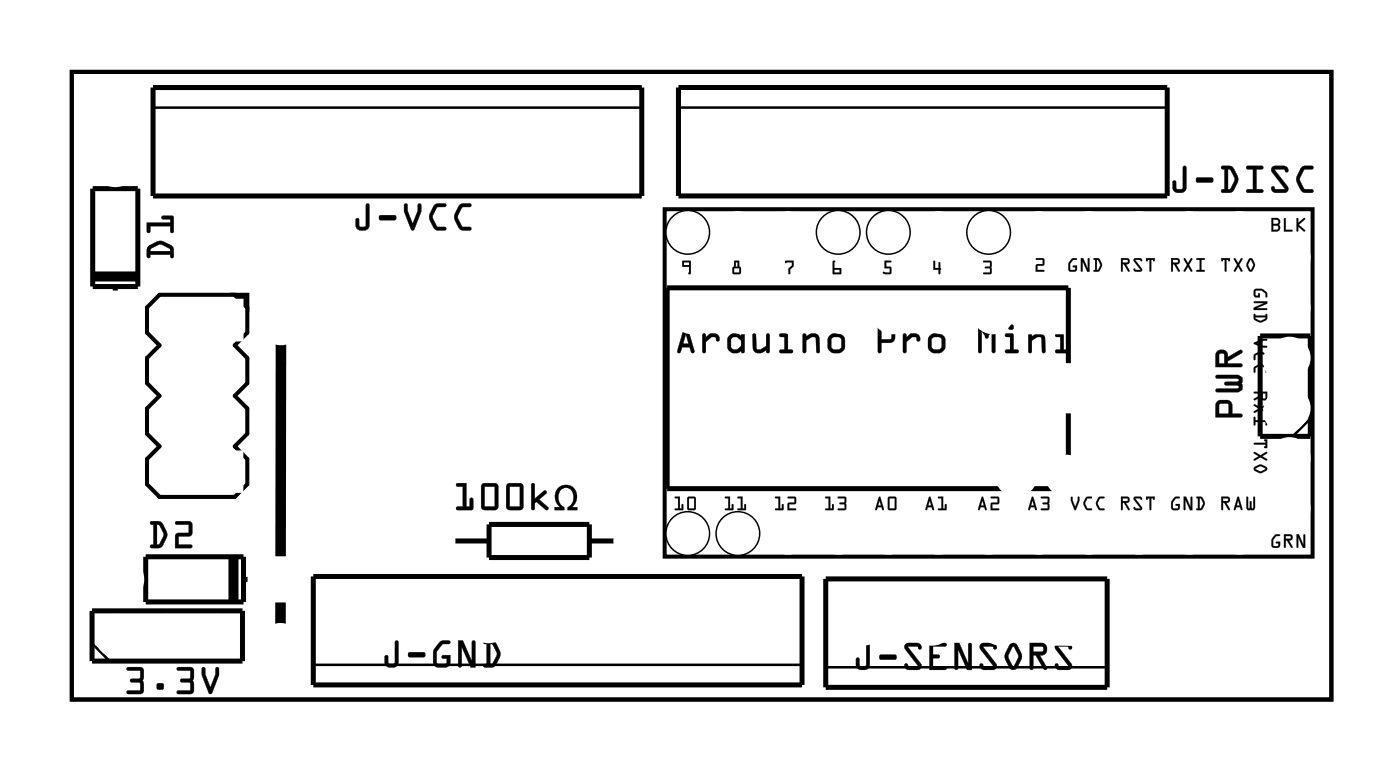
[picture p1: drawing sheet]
<svg xmlns="http://www.w3.org/2000/svg" width="71mm" height="39mm" viewBox="0 0 71 39" stroke-linecap="round" stroke-linejoin="round" font-family="sans-serif">
<path d="M3.6 3.6h63.8v31.8h-63.8zM8.1 14.9h3.8l.6 .7v1.2l-.6 .7 .6 .6v1.3l-.6 .6 .6 .7v1.2l-.6 .7 .6 .6v1.3l-.6 .6h-3.8l-.7-.6v-1.3l.7-.6-.7-.7v-1.2l.7-.7-.7-.6v-1.3l.7-.6-.7-.7v-1.2zM11.9 14.9h.6v.7zM33.7 10.6h32.8v17.6h-32.8z" fill="none" stroke="#000" stroke-width=".2"/>
<path d="M3.6 3.6h63.8v31.8h-63.8z" fill="none" stroke="#000" stroke-width=".05"/>
<path d="M14.2 17.3v14.3" fill="none" stroke="#000" stroke-width=".53"/>
<g fill="none" stroke="#000" stroke-width=".25">
<path d="M4.7 9.5h2.3v5h-2.3zM5.8 9.4v.1M5.8 14.5v.3M7.8 4.4h24.7v5.5h-24.7zM34.4 4.4h24.7v5.5h-24.7zM54.1 18.4v-3.8h-20.3v10.1h20.3v-3.8M63.8 17h2.6v5.1h-2.6zM4.7 30.9h7.6v2.5h-7.6zM7.2 29.3h.2M7.4 28.2h4.9v2.3h-4.9zM12.3 29.3h.4M15.9 29.2h24.7v5.5h-24.7z"/>
<path d="M22.9 27.4h1.9M24.8 26.5h5v1.7h-5zM29.8 27.4h1.4M41.8 29.3h14.3v5.5h-14.3z"/>
<circle cx="34.8" cy="11.8" r="1.02"/>
<circle cx="42.5" cy="11.8" r="1.02"/>
<circle cx="45" cy="11.8" r="1.02"/>
<circle cx="50.1" cy="11.8" r="1.02"/>
<circle cx="34.8" cy="27" r="1.02"/>
<circle cx="37.4" cy="27" r="1.02"/>
</g>
<path d="M7.8 5.4h24.7M34.4 5.4h24.7M4.7 32.6l.9 .8M15.9 33.6h24.7M41.8 33.8h14.3M66.4 21.2l-.9 .9" fill="none" stroke="#000" stroke-width=".13"/>
<path d="M4.7 14h2.3M11.8 28.2v2.3" fill="none" stroke="#000" stroke-width=".51"/>
<g fill="#000">
<path d="M11.9 14.9h.6v.7zM39.8 13.2h.4v.3l-.2 .1v.3l-.1-.3 .2-.2v-.1h-.3zM44.8 13.2h.3l-.2 .1v.2h.2v.4l-.4-.1 .1-.1 .3 .1v-.2h-.3zM47.3 13.2h.1v.4h.1v-.3h.1l.1 .3-.1 .3-.1-.3h-.2zM49.8 13.2h.4v.7l-.4-.1h.3v-.2l-.2-.1h.2v-.2h-.3zM52.5 13.1h.4v.3h-.4v.3h.4h-.4v-.3h.3v-.3h-.3zM28.3 24.7a.6 .6 0 0 1 .8 .1 .6 .6 0 0 1-.1 .9h.2v.1h-.5v-.1a.5 .5 0 0 0 .4-.6 .5 .5 0 0 0-.6-.4 .57 .57 0 0 0 .1 1v.1h-.5v-.1h.3a.67 .67 0 0 1-.1-1z"/>
<path d="M7.5 12.4a.81 .81 0 0 1 1.2 0l.1 .6-.1 .1-.1-.2h-1v.1l-.1 .1-.1-.5zM7.6 12.6v.1h1v-.1l-.5-.2zM7.4 11.3h1.2v-.2h-.4v-.1l.5-.1 .1 .8h-.2v-.3h-1v.3l-.1 .1z"/>
<path d="M7.5 12.4l.5-.2h.3l.5 .3v.5a.1 .1 0 0 1-.1 .1 .1 .1 0 0 1-.1-.1v-.1h-1v.1a.1 .1 0 0 1-.1 .1 .1 .1 0 0 1-.1-.1zM7.5 12.5l-.1 .1 .1 .4h.1v-.1h1l.1 .1h.1v-.5l-.5-.3h-.4zM7.6 12.6v.1h1v-.1l-.5-.2zM7.6 12.6l.5-.2 .5 .2v.1h-1zM7.4 11.3h1.2v-.2h-.3a.1 .1 0 0 1-.1-.1 .1 .1 0 0 1 .1-.1h.5v.8a.1 .1 0 0 1-.1 .1 .1 .1 0 0 1-.1-.1v-.3h-1v.3a.1 .1 0 0 1-.1 .1 .1 .1 0 0 1-.1-.1zM7.4 11.3l.1 .5 .1-.1v-.3h1v.3h.2l-.1-.8-.5 .1v.1h.4v.2z"/>
<path d="M18.6 10.3l.1 .1v1a.37 .37 0 0 1-.3 .3 .37 .37 0 0 1-.4-.3v-.3a.1 .1 0 0 1 .1-.1 .1 .1 0 0 1 .1 .1v.3h.3zM18.6 10.3l-.1 1.1-.3 .1-.1-.5-.1 .1v.3a.35 .35 0 0 0 .4 .3 .35 .35 0 0 0 .3-.3v-1zM19.2 10.9h.8l.1 .1-.1 .1h-.7h-.1zM19.2 10.9l.1 .2h.7l.1-.1-.1-.1zM20.5 10.3h.1v.4l.3 .6 .3-.6v-.3a.1 .1 0 0 1 0-.1 .1 .1 0 0 1 .1 .1v.3l-.4 1-.4-1zM20.5 10.3v.4l.3 .9h.1l.4-.9v-.3h-.1v.3l-.3 .6-.3-.6v-.3zM22 10.4l.5-.1a.1 .1 0 0 1 .1 .1 .1 .1 0 0 1-.1 .1h-.3l-.3 .5 .3 .5h.3a.1 .1 0 0 1 .1 .1 .1 .1 0 0 1-.1 .1l-.5-.1-.2-.4-.1-.3zM22 10.4l-.2 .4a.83 .83 0 0 0 .3 .8h.4h.1l-.1-.1h-.4l-.2-.4v-.2l.2-.4h.4l.1-.1-.1-.1h-.3zM23.3 10.4l.5-.1a.1 .1 0 0 1 .1 .1 .1 .1 0 0 1-.1 .1h-.4l-.2 .5 .2 .5h.4a.1 .1 0 0 1 .1 .1 .1 .1 0 0 1-.1 .1l-.5-.1-.3-.4v-.3zM23.3 10.4l-.3 .4a.83 .83 0 0 0 .4 .8h.4h.1l-.1-.1h-.4l-.2-.4v-.2l.2-.4h.4l.1-.1-.1-.1h-.3z"/>
<path d="M18.6 10.3l.1 .1v1a.36 .36 0 0 1-.3 .3 .36 .36 0 0 1-.4-.3v-.3l.1-.1 .1 .1v.4l.3-.1zM19.2 10.9h.8l.1 .1-.1 .1h-.7h-.1zM20.5 10.3h.1v.4l.3 .6 .3-.6v-.4h.1v.4l-.3 .9h-.2l-.3-.9zM22 10.4l.2-.1h.4v.2h-.5l-.2 .5 .2 .5h.5v.1l-.1 .1a.6 .6 0 0 1-.8-.6l.1-.3zM23.3 10.4l.2-.1h.4l-.1 .2h-.4l-.2 .5 .2 .5h.4l.1 .1-.1 .1a.6 .6 0 0 1-.8-.6v-.3z"/>
<path d="M34.7 16.5l.1 .1 .4 1.2-.1 .1-.1-.1-.1-.2h-.4l-.1 .3-.1-.1zM34.7 16.5l-.4 1.3h.1l.1-.2h.4l.1 .2h.1h.1l-.4-1.2zM34.7 16.9l-.1 .5h.3zM34.7 16.9l.2 .5h-.3zM35.6 16.9h.1l.1 .2 .2-.2a.33 .33 0 0 1 .3 0 .33 .33 0 0 1 .1 .3 .14 .14 0 0 1-.1 0 .14 .14 0 0 1-.1-.1l-.2-.1-.3 .3 .1 .5a.1 .1 0 0 1-.1 .1 .1 .1 0 0 1-.1-.1zM35.6 16.9v.9h.1v-.5l.3-.3h.2l.2 .3a.23 .23 0 0 0 0-.3 .23 .23 0 0 0-.2-.1h-.2l-.3 .2v-.2zM36.9 17l.3-.1 .3 .1v-.4a.1 .1 0 0 1 .1-.1 .1 .1 0 0 1 .1 .1v1.2a.1 .1 0 0 1-.1 .1 .11 .11 0 0 1-.1-.2l-.2 .2-.4-.1-.1-.3zM37 16.9l-.1 .3v.5l.2 .2 .3-.1 .1-.1 .1 .1h.1v-1.3l-.1 .1-.1 .4-.2-.1zM37.1 17.1l-.1 .5 .1 .1h.3l.1-.2v-.3l-.2-.1zM37 17.1l.3-.1 .2 .2v.3l-.2 .2-.3-.1zM38.1 16.9h.2v.7l.1 .1 .4-.2v-.5a.1 .1 0 0 1 .1-.1 .1 .1 0 0 1 .1 .1v.8a.1 .1 0 0 1-.1 .1 .11 .11 0 0 1-.1-.2 .39 .39 0 0 1-.7-.1zM38.1 16.9v.7a.32 .32 0 0 0 .5 .2l.2-.1 .1 .1h.1v-.9h-.2v.6l-.4 .2-.1-.1v-.7zM39.5 16.9h.4v.8h.2a.1 .1 0 0 1 .1 .1 .1 .1 0 0 1-.1 .1h-.5a.1 .1 0 0 1-.1-.1 .1 .1 0 0 1 .1-.1h.1v-.7l-.2 .1zM39.5 16.9v.1h.2v.7h-.2v.1h.6v-.1h-.2v-.8zM39.6 16.6a.15 .15 0 0 1 .3 0 .15 .15 0 0 1-.3 0zM39.6 16.6a.15 .15 0 0 0 .3 0 .15 .15 0 0 0-.3 0zM40.7 16.9h.1v.1a.39 .39 0 0 1 .7 .1v.7a.09 .09 0 0 1-.1 .1 .09 .09 0 0 1-.1-.1v-.7l-.2-.1-.3 .2v.6a.1 .1 0 0 1-.1 .1 .1 .1 0 0 1-.1-.1zM40.7 16.9v.9h.1v-.6l.3-.2 .2 .1 .1 .7h.1v-.7a.32 .32 0 0 0-.5-.2l-.2 .1v-.1zM41.9 17.4a.51 .51 0 0 1 1 0 .51 .51 0 0 1-1 0zM41.9 17.4a.5 .5 0 0 0 1 0 .5 .5 0 0 0-1 0zM42.1 17.1v.5l.1 .1 .4-.1v-.5h-.4zM42.1 17.1l.4-.1 .1 .1v.4l-.1 .2h-.3l-.1-.1zM44.5 16.5h.7l.1 .3v.5h-.7v.5a.1 .1 0 0 1 0 .1 .1 .1 0 0 1-.1-.1zM44.5 16.5v1.3l.1 .1v-.1v-.5h.6l.1-.5-.1-.3zM44.6 16.7v.5l.5-.1v-.4zM44.6 16.7h.5v.4l-.5 .1zM45.8 16.9h.1v.2l.2-.2a.33 .33 0 0 1 .4 0 .33 .33 0 0 1 .1 .3 .14 .14 0 0 1-.2 0 .14 .14 0 0 1 0-.1l-.2-.1-.3 .3v.5a.1 .1 0 0 1-.1 .1 .1 .1 0 0 1-.1-.1zM45.8 16.9v.9h.1v-.5l.3-.3h.2l.1 .3a.23 .23 0 0 0 .1-.3 .23 .23 0 0 0-.3-.1h-.2l-.2 .2v-.2zM47 17.4a.51 .51 0 0 1 1 0 .51 .51 0 0 1-1 0zM47 17.4a.5 .5 0 0 0 1 0 .5 .5 0 0 0-1 0zM47.2 17.1v.5l.1 .1 .4-.1-.1-.5h-.3zM47.2 17.1l.3-.1 .2 .1v.4l-.1 .2h-.3l-.1-.1zM49.5 16.5h.3l.2 .3 .2-.3h.2v1.3a.1 .1 0 0 1-.1 .1 .1 .1 0 0 1-.1-.1v-1.1l-.1 .3a.1 .1 0 0 1-.1 .1 .1 .1 0 0 1-.1-.1l-.2-.2v1a.1 .1 0 0 1-.1 .1 .1 .1 0 0 1-.1-.1zM49.5 16.5l.1 1.3h.1v-1.1l.3 .4 .2-.4v1.1h.2v-1.3h-.2l-.2 .3-.2-.3zM50.9 16.9h.4v.8h.2a.1 .1 0 0 1 .1 .1 .1 .1 0 0 1-.1 .1h-.5a.1 .1 0 0 1-.1-.1 .1 .1 0 0 1 .1-.1h.2v-.7l-.2 .1zM50.9 16.9l.1 .1h.2v.7h-.2l-.1 .1h.6l.1-.1h-.3v-.8zM51.1 16.6a.15 .15 0 0 1 .3 0 .15 .15 0 0 1-.3 0zM51.1 16.6a.13 .13 0 0 0 .2 0 .13 .13 0 0 0-.2 0zM52.1 16.9h.1l.1 .1a.39 .39 0 0 1 .6 .1l.1 .7a.09 .09 0 0 1-.1 .1 .09 .09 0 0 1-.1-.1v-.7l-.3-.1-.2 .2v.6a.1 .1 0 0 1-.1 .1 .1 .1 0 0 1-.1-.1zM52.1 16.9v.9h.2v-.6l.2-.2 .3 .1v.7h.1v-.7a.32 .32 0 0 0-.5-.2l-.1 .1-.1-.1zM53.5 16.9h.4v.8h.1a.1 .1 0 0 1 .1 .1 .1 .1 0 0 1-.1 .1h-.5a.1 .1 0 0 1-.1-.1 .1 .1 0 0 1 .1-.1h.2v-.7l-.2 .1zM53.5 16.9v.1h.2v.7h-.2v.1h.6v-.1h-.2v-.8zM53.6 16.6a.15 .15 0 0 1 .3 0 .15 .15 0 0 1-.3 0zM53.6 16.6a.15 .15 0 0 0 .3 0 .15 .15 0 0 0-.3 0z"/>
<path d="M34.7 16.5l.1 .1 .4 1.2-.1 .1-.1-.1-.1-.2h-.4v.2h-.2zM34.7 16.9l-.1 .5h.3zM35.6 16.9h.1v.2l.3-.2a.33 .33 0 0 1 .3 0 .33 .33 0 0 1 .1 .3 .12 .12 0 0 1-.1 0 .12 .12 0 0 1-.1-.1l-.2-.1-.3 .3v.5l-.1 .1zM36.9 17l.3-.1 .3 .1v-.4l.2-.1v1.3l-.1 .1-.1-.2-.4 .2-.2-.2-.1-.2zM37.1 17.1l-.1 .5 .3 .1 .2-.2v-.3l-.2-.1zM38.1 16.9h.2v.7l.1 .1 .4-.2v-.6h.2v.9h-.2v-.1a.38 .38 0 0 1-.4 .2 .38 .38 0 0 1-.3-.3zM39.5 16.9h.4v.8h.2v.2l-.6-.1v-.1h.2v-.7h-.2zM39.6 16.6a.15 .15 0 0 1 .3 0 .15 .15 0 0 1-.3 0zM40.7 16.9h.1v.1a.38 .38 0 0 1 .4-.1 .38 .38 0 0 1 .3 .2v.7h-.1l-.1-.7-.2-.1-.3 .2v.6l-.1 .1zM41.9 17.4a.5 .5 0 0 1 1 0 .5 .5 0 0 1-1 0zM42.1 17.1v.5l.1 .1h.3l.1-.2v-.4l-.1-.1zM44.5 16.5h.7l.1 .3v.5h-.7v.5v.1l-.1-.1zM44.6 16.7v.5l.5-.1v-.4zM45.8 16.9h.1v.2l.2-.2a.33 .33 0 0 1 .4 0 .33 .33 0 0 1 .1 .3 .12 .12 0 0 1-.2 0 .12 .12 0 0 1 0-.1l-.2-.1-.3 .3v.5l-.1 .1zM47 17.4a.5 .5 0 0 1 1 0 .5 .5 0 0 1-1 0zM47.2 17.1v.5l.1 .1h.3l.1-.2v-.4l-.2-.1zM49.5 16.5h.3l.2 .3 .2-.3h.2v1.4l-.2-.1v-1.1l-.1 .3a.1 .1 0 0 1-.1 .1 .1 .1 0 0 1-.1-.1l-.2-.3v1.1l-.1 .1zM50.9 16.9h.4v.8h.3l-.1 .2-.6-.1 .1-.1h.2v-.7h-.2zM51.1 16.6a.14 .14 0 0 1 .2 0 .14 .14 0 0 1-.2 0zM52.1 16.9h.1l.1 .1a.38 .38 0 0 1 .3-.1 .38 .38 0 0 1 .3 .2v.7h-.1l-.1-.7-.2-.1-.2 .2v.6l-.2 .1zM53.5 16.9h.4v.8h.2v.2l-.7-.1 .1-.1h.2v-.7h-.2zM53.6 16.6a.15 .15 0 0 1 .3 0 .15 .15 0 0 1-.3 0z"/>
<path d="M34.6 13.2h.4v.7l-.1-.1v-.3h-.3zM34.6 13.2v.3h.3v.3l.1 .1v-.7zM34.6 13.3v.1h.3v-.1zM34.6 13.3h.3v.1h-.3z"/>
<path d="M34.6 13.2h.4v.7l-.1-.1v-.3h-.3zM34.6 13.3v.1h.3v-.1z"/>
<path d="M37.2 13.2h.2v.3l.1 .1v.3l-.4-.1zM37.2 13.2l-.1 .6 .4 .1v-.3l-.1-.1v-.3zM37.2 13.6v.2h.2v-.2zM37.2 13.6h.2v.2h-.2zM37.3 13.3v.2h.1v-.2zM37.3 13.3h.1v.2h-.1z"/>
<path d="M37.2 13.2h.2v.3l.1 .1v.3l-.4-.1zM37.2 13.6v.2h.2v-.2zM37.3 13.3v.2h.1v-.2z"/>
<path d="M39.8 13.2h.4v.3l-.2 .1v.3l-.1-.3 .2-.2v-.1h-.3zM39.8 13.2v.1h.3v.1l-.2 .2 .1 .3v-.3l.2-.1v-.3z"/>
<path d="M42.2 13.2h.1v.4h.3v.3l-.4-.1zM42.2 13.2v.6l.4 .1v-.3h-.3v-.4zM42.3 13.6v.2h.2v-.2zM42.3 13.6h.2v.2h-.2z"/>
<path d="M42.2 13.2h.1v.4h.3v.3l-.4-.1zM42.3 13.6v.2h.2v-.2z"/>
<path d="M44.8 13.2h.4l-.3 .1v.2h.2v.4l-.4-.1 .1-.1 .3 .1v-.2h-.3zM44.8 13.2v.4h.3v.2h-.3h-.1l.4 .1v-.4h-.2v-.2l.2-.1z"/>
<path d="M47.3 13.2h.1v.4h.1v-.3h.1l.1 .3-.1 .3-.1-.3-.2 .1zM47.3 13.2v.4h.2l.1 .3v-.6h-.1v.3h-.1v-.4z"/>
<path d="M49.8 13.2h.4v.7l-.4-.1h.3v-.2l-.2-.1h.2v-.2h-.3zM49.8 13.2v.1h.3v.2h-.2l.2 .1v.2h-.3l.4 .1v-.7z"/>
<path d="M52.5 13.1h.4v.3h-.4v.3h.4l-.4 .1v-.4h.3v-.3h-.3zM52.5 13.1h.3v.3h-.3v.3h.4h-.4v-.3h.4v-.3z"/>
<path d="M54.3 13.1h.2l-.1 .1-.2 .2v.3l.3-.1v-.1l-.2-.1h.3l-.1 .3h-.4v-.4zM54.3 13.1l-.2 .2v.4h.4v-.3l-.2 .1h.2l-.1 .1-.2 .1v-.3l.2-.3h.1zM54.7 13.1h.2l.2 .5v-.5h.1v.7h-.1l-.3-.6v.5h-.1zM54.7 13.1l.1 .6v-.5l.3 .5h.1v-.6h-.1v.5l-.2-.5zM55.4 13.1h.3l.1 .3-.2 .3h-.2h.1v-.6zM55.4 13.1h.1v.6h-.1h.2l.2-.2v-.2l-.1-.2zM55.6 13.1v.6l.1-.3zM55.6 13.1l.1 .3-.1 .3z"/>
<path d="M54.3 13.1h.2l-.1 .1-.2 .2v.3l.3-.1v-.1l-.2-.1h.2v.3h-.4v-.4zM54.7 13.1h.2l.2 .5v-.5h.1v.6h-.1l-.3-.5v.5h-.1zM55.4 13.1h.3a.4 .4 0 0 1 0 .6h-.3h.1v-.6zM55.6 13.1v.6l.1-.3z"/>
<path d="M56.8 13.1h.3a.16 .16 0 0 1 .1 .1 .16 .16 0 0 1-.2 .2l.2 .3h-.1l-.2-.3-.1 .3zM56.8 13.1v.6l.1-.3 .3 .3-.2-.3a.16 .16 0 0 0 .2-.2 .16 .16 0 0 0-.1-.1zM56.9 13.1v.2h.2v-.1zM56.9 13.1h.2v.2h-.2zM57.4 13.1h.3h.1v.1h-.3l.3 .4v.1h-.4l.1-.1h.3l-.4-.4zM57.4 13.1v.1l.4 .4h-.3l-.1 .1h.4v-.1l-.3-.4h.3v-.1zM58 13.1h.5v.1l-.2-.1v.6h-.1v-.6l-.1 .1zM58 13.1l.1 .1 .1-.1 .1 .6v-.6l.2 .1v-.1z"/>
<path d="M56.8 13.1h.3a.16 .16 0 0 1 .1 .1 .16 .16 0 0 1-.2 .2l.2 .3h-.1l-.2-.3-.1 .3zM56.9 13.1v.2h.2v-.1zM57.4 13.1h.3h.1v.1h-.3l.3 .4v.1h-.4l.1-.1h.3l-.4-.4zM58 13.1h.5v.1l-.2-.1v.6l-.1-.6-.1 .1z"/>
<path d="M59.3 13.1h.3a.16 .16 0 0 1 .2 .1 .16 .16 0 0 1-.2 .2l.2 .3h-.1l-.3-.3-.1 .3zM59.3 13.1v.6l.1-.3 .3 .3-.1-.3a.16 .16 0 0 0 .2-.2 .16 .16 0 0 0-.2-.1zM59.4 13.1v.2h.3l-.1-.1zM59.4 13.1h.2l.1 .2h-.3zM60 13.1l.2 .2 .1-.2h.1l-.2 .3 .2 .3-.2-.2-.2 .2 .1-.3zM60 13.1l.1 .3-.1 .3 .2-.2 .2 .2-.2-.3 .2-.3h-.1l-.1 .2zM60.6 13.1h.4h-.1v.6h.1h-.4h.2v-.6h-.2zM60.6 13.1h.2v.6h-.2h.4h-.2v-.6h.2z"/>
<path d="M59.3 13.1h.3a.16 .16 0 0 1 .2 .1 .16 .16 0 0 1-.2 .2l.2 .3h-.1l-.3-.3-.1 .3zM59.4 13.1v.2h.3l-.1-.1zM60 13.1l.2 .2 .1-.2h.1l-.2 .3 .2 .3-.2-.2-.2 .2 .1-.3zM60.6 13.1h.4h-.1v.6h.1h-.4h.2v-.6z"/>
<path d="M59.9 8.4l.2 .1v1a.37 .37 0 0 1-.4 .3 .37 .37 0 0 1-.3-.3v-.3a.1 .1 0 0 1 .1-.1 .1 .1 0 0 1 .1 .1v.3h.3zM59.9 8.4v1.1l-.3 .1-.1-.5-.1 .1v.3a.35 .35 0 0 0 .3 .3 .35 .35 0 0 0 .4-.3v-1zM60.6 9h.8l.1 .1-.1 .1h-.7h-.1zM60.6 9l.1 .2h.7v-.1v-.1zM61.9 8.4h.5l.3 .7-.2 .6-.6 .1a.1 .1 0 0 1-.1-.1 .1 .1 0 0 1 .1-.1h.1v-1l-.1-.1zM61.9 8.4v.1l.1 .1v1h-.1v.1h.4l.4-.4v-.4l-.3-.5zM62.2 8.6v1l.1-.1 .2-.4-.2-.5zM62.2 8.6h.1l.2 .5-.2 .5h-.1zM63.1 8.4h.8a.1 .1 0 0 1 .1 .1 .1 .1 0 0 1-.1 .1h-.3v1h.3a.1 .1 0 0 1 .1 .1 .1 .1 0 0 1-.1 .1h-.7a.1 .1 0 0 1-.1-.1 .1 .1 0 0 1 .1-.1h.3v-1h-.3zM63.1 8.4l.1 .2h.3v1h-.3l-.1 .1h.8v-.1h-.3v-1h.3l.1-.2zM64.4 8.4h.7l.2 .2a.13 .13 0 0 1-.2 .1 .13 .13 0 0 1-.1-.1h-.4l.6 .8a.21 .21 0 0 1 0 .2 .21 .21 0 0 1-.1 .2l-.6-.1-.1-.2a.13 .13 0 0 1 .1-.1 .13 .13 0 0 1 .1 .2h.5l-.7-.9zM64.5 8.5l-.1 .2 .7 .9h-.5l-.1-.2-.1 .2 .2 .1h.5l.1-.2-.6-.9h.4l.2 .1v-.2l-.2-.1zM65.9 8.5l.5-.1a.1 .1 0 0 1 .1 .1 .1 .1 0 0 1-.1 .1h-.3l-.3 .5 .3 .5h.3a.1 .1 0 0 1 .1 .1 .1 .1 0 0 1-.1 .1l-.4-.1-.3-.4v-.3zM65.9 8.5l-.2 .4a.83 .83 0 0 0 .3 .8h.4h.1v-.1h-.4l-.3-.4v-.2l.3-.4h.4v-.1v-.1h-.4z"/>
<path d="M59.9 8.4l.2 .1v1a.36 .36 0 0 1-.4 .3 .36 .36 0 0 1-.3-.3v-.3l.1-.1 .1 .1v.4l.3-.1zM60.6 9h.8v.1v.1h-.7h-.1zM61.9 8.4h.5a.8 .8 0 0 1 .1 1.2l-.2 .1h-.4v-.1h.1v-1l-.1-.1zM62.2 8.6v1h.1l.2-.5-.2-.5zM63.1 8.4h.9l-.1 .2h-.3v1h.3v.1h-.8l.1-.1h.3v-1h-.3zM64.4 8.4h.6l.2 .1v.2l-.2-.1h-.4l.6 .9-.1 .2-.5 .1-.2-.2 .1-.2 .1 .2h.5l-.7-.9zM65.9 8.5l.2-.1h.4v.2h-.4l-.3 .5 .3 .5h.4v.1l-.1 .1a.6 .6 0 0 1-.7-.6v-.3z"/>
<path d="M61.9 13.1h.4v.1l-.2-.1v.6h-.1v-.6l-.1 .1zM61.9 13.1v.1l.1-.1 .1 .6v-.6l.2 .1v-.1zM62.5 13.1l.2 .2 .1-.2h.1l-.1 .3 .1 .3-.2-.2-.1 .2h-.1l.2-.3zM62.5 13.1l.2 .3-.2 .3h.1l.1-.2 .2 .2-.1-.3 .1-.3h-.1l-.1 .2zM63.3 13.1h.1l.2 .3-.2 .3h-.1l-.2-.2zM63.3 13.1l-.2 .4 .1 .2h.2l.2-.3-.2-.3zM63.3 13.2l-.1 .2 .1 .3 .2-.3zM63.3 13.1l.2 .3-.2 .3-.1-.3z"/>
<path d="M61.9 13.1h.4v.1l-.2-.1v.6l-.1-.6-.1 .1zM62.5 13.1l.2 .2 .1-.2h.1l-.1 .3 .1 .3-.2-.2-.1 .2h-.1l.2-.3zM63.3 13.1h.1l.2 .3-.2 .3h-.1l-.2-.2zM63.3 13.2l-.1 .2 .1 .3 .2-.3z"/>
<path d="M63.5 19.8h.7v.3a.16 .16 0 0 1-.2 .2 .16 .16 0 0 1-.1-.2l-.4 .2v-.1l.4-.3h-.4zM64 19.9v.2l.1 .1v-.3zM63.5 20.5l.3 .1 .4-.1-.3 .2 .3 .2-.4-.2-.3 .2v-.1l.3-.1zM63.5 21.1l.1 .2h.5l.1-.2v.4h-.1v-.1h-.5l-.1 .1z"/>
<path d="M63.5 19.8h.7v.3a.16 .16 0 0 1-.2 .2 .16 .16 0 0 1-.1-.2l-.4 .2v-.1l.4-.3h-.4zM63.5 19.8v.1h.4l-.4 .3 .4-.1a.16 .16 0 0 0 .1 .2 .16 .16 0 0 0 .2-.2v-.3zM64 19.9v.2l.1 .1v-.3zM64 19.9h.1v.3l-.1-.1zM63.5 20.5l.3 .1 .4-.1-.3 .2 .3 .2-.4-.2-.3 .2v-.1l.3-.1zM63.5 20.5l.3 .2-.3 .1v.1l.3-.2 .4 .2-.3-.2 .3-.2-.4 .1zM63.5 21.1h.1v.2h.5l.1-.2v.4h-.1v-.1h-.5l-.1 .1zM63.5 21.1v.4l.1-.2h.5v.2h.1v-.4l-.1 .2h-.5z"/>
<path d="M63.5 14.6h.1a.43 .43 0 0 1 .6 .4h-.1v-.1l-.2-.2h-.3v.2l.1 .1 .1-.2v.2h-.2l-.1-.1zM63.5 15.3l.7-.1v.2l-.5 .2 .5 .1h-.7v-.1l.5-.3h-.5zM63.5 15.9l.1 .1h.5l.1-.1v.3a.4 .4 0 0 1-.6 0zM63.6 16.1l.2 .1 .3-.1z"/>
<path d="M63.5 14.6h.5l.2 .2v.2h-.1v-.1l-.2-.2h-.3v.2l.1 .1 .1-.2v.3l-.2-.1-.1-.1zM63.5 14.7v.2l.1 .1h.2v-.2l-.1 .2-.1-.1v-.2h.3l.3 .3v-.2l-.2-.2zM63.5 15.3l.7-.1v.2l-.5 .2h.4l.1 .1h-.7v-.1l.5-.3h-.5zM63.5 15.3h.5l-.5 .3v.1h.7l-.6-.1 .6-.2v-.2zM63.5 15.9l.1 .1h.5l.1-.1v.2l-.4 .2-.3-.1zM63.5 15.9v.3l.2 .1h.2l.3-.2v-.2l-.1 .1h-.5zM63.6 16.1l.2 .1 .3-.1zM63.6 16.1h.5l-.3 .1z"/>
<path d="M63.5 17.3l.7-.1-.5 .2 .5 .2h-.2zM63.5 17.9l.4-.1 .3 .1v.3h-.1v-.2l-.3-.1-.2 .1-.1 .2zM63.5 18.6l.4-.2 .3 .2v.2h-.1v-.2l-.3-.1-.2 .1-.1 .3z"/>
<path d="M63.5 17.3l.7-.2v.1l-.5 .2 .5 .2h-.2zM63.5 17.3v.1l.5 .2h.2l-.5-.2 .5-.2zM63.5 17.9l.4-.1 .3 .1v.3h-.1v-.2l-.3-.1-.2 .1-.1 .2zM63.5 17.9v.3l.1-.2 .2-.1 .3 .1v.2h.1v-.3l-.3-.1zM63.5 18.5l.4-.1 .3 .2v.2h-.1v-.2l-.3-.1-.2 .1-.1 .3zM63.5 18.6v.3l.1-.3 .2-.1 .3 .1v.2h.1v-.2l-.3-.2z"/>
<path d="M64.4 11h.3l.1 .1v.3v.1l-.1 .2h-.3zM64.4 11v.7h.3a.2 .2 0 0 0 .1-.1 .2 .2 0 0 0 0-.2 .2 .2 0 0 0 0-.2 .2 .2 0 0 0-.1-.2zM64.5 11.4v.2h.2v-.2zM64.5 11.4h.2v.2h-.2zM64.5 11.1v.2h.2v-.2zM64.5 11.1h.2v.2h-.2zM65 11l.1 .1v.5h.3v.1h-.4zM65 11v.7h.4v-.1h-.3v-.5zM65.7 11l.1 .1v.2l.3-.2-.3 .3 .3 .2v.1l-.3-.2v.2h-.1zM65.7 11v.7l.1-.2 .3 .2-.3-.3 .3-.3-.3 .2z"/>
<path d="M64.4 11h.3l.1 .1v.4l-.1 .2h-.3zM64.5 11.4v.2h.2v-.2zM64.5 11.1v.2h.2v-.2zM65 11l.1 .1v.5h.3v.1h-.4zM65.7 11l.1 .1v.2l.3-.2-.3 .3 .3 .3-.3-.2v.2h-.1z"/>
<path d="M6.4 33.8l.7-.1 .2 .2-.1 .5 .1 .6-.2 .1h-.6a.1 .1 0 0 1-.1-.1 .1 .1 0 0 1 .1-.1h.6v-.3l-.4-.1a.1 .1 0 0 1-.1-.1 .1 .1 0 0 1 .1-.1h.4v-.4h-.6zM6.4 33.8l.1 .1h.6v.4l-.5 .1v.1h.5v.4h-.6l-.1 .2h.8l.1-.2-.1-.5 .1-.5-.2-.1zM8 34.6h.3v.3h-.3zM8 34.6v.3h.3v-.3zM9 33.8l.6-.1 .2 .2v.5v.6l-.2 .1h-.6a.1 .1 0 0 1-.1-.1 .1 .1 0 0 1 .1-.1h.6v-.3l-.4-.1a.1 .1 0 0 1-.1-.1 .1 .1 0 0 1 .1-.1h.4v-.4h-.6zM9 33.8v.1h.7l-.1 .4-.4 .1h-.1l.1 .1h.4l.1 .4h-.7v.2h.7l.1-.2-.1-.5 .1-.5-.2-.1zM10.2 33.8h.2v.3l.3 .7 .2-.7v-.3a.1 .1 0 0 1 .1-.1 .1 .1 0 0 1 .1 .1v.4l-.4 .9-.5-.9zM10.3 33.8l-.1 .4 .4 .9h.1l.4-.9v-.4h-.2v.3l-.2 .7-.3-.7v-.3z"/>
<path d="M6.4 33.8h.7l.2 .1-.1 .5 .1 .5-.1 .2h-.8l.1-.2h.6v-.4h-.5v-.1v-.1h.5v-.4h-.6zM8 34.6h.3v.3h-.3zM9 33.8h.6l.2 .1v.5v.5l-.1 .2h-.7v-.2h.6v-.4h-.4l-.1-.1 .1-.1h.4v-.4h-.6zM10.2 33.8h.2v.3l.3 .7 .2-.7v-.3h.2v.4l-.4 .9h-.1l-.4-.9z"/>
<path d="M7.6 26.4h.6l.3 .6-.3 .6-.5 .1a.1 .1 0 0 1-.1-.1 .1 .1 0 0 1 .1-.1l.1 .1v-1.1h-.2zM7.6 26.4v.1h.2v1.1h-.1l-.1 .1h.5l.3-.5v-.3l-.3-.5zM7.9 26.5l.1 1.1 .1-.1 .2-.5-.2-.4zM7.9 26.5l.2 .1 .2 .4-.3 .6h-.1zM8.9 26.4h.7l.1 .1v.6h-.7v.5l.7-.1a.1 .1 0 0 1 0 .1 .1 .1 0 0 1 0 .1h-.8v-.7h.7v-.5h-.7zM8.9 26.4v.1h.7v.5h-.7v.7h.8v-.1h-.7v-.5h.7v-.6l-.1-.1z"/>
<path d="M7.6 26.4h.6a.8 .8 0 0 1 0 1.2l-.1 .1h-.5v-.1h.2v-1.1h-.2zM7.9 26.5v1.1h.1l.3-.6-.2-.4zM8.9 26.4h.7l.1 .1v.6h-.7v.5h.7v.1h-.8v-.7h.7v-.5h-.7z"/>
<path d="M20 32.4l.2 .1v1a.37 .37 0 0 1-.4 .3 .37 .37 0 0 1-.3-.3v-.3a.1 .1 0 0 1 .1-.1 .1 .1 0 0 1 .1 .1v.4h.3zM20 32.4v1.1l-.3 .1-.1-.4h-.1v.3a.35 .35 0 0 0 .3 .3 .35 .35 0 0 0 .4-.3v-1zM20.7 33h.7l.1 .2-.1 .1h-.6l-.1-.1zM20.7 33l.1 .2h.6h.1l-.1-.2zM22.2 32.5l.5-.1a.1 .1 0 0 1 .1 .1 .1 .1 0 0 1-.1 .1h-.3l-.3 .4v.6h.5v-.3h-.1a.1 .1 0 0 1-.1-.1 .1 .1 0 0 1 .1-.1h.3l-.1 .6-.2 .1-.5-.1-.1-.2v-.6zM22.2 32.5h.1a.9 .9 0 0 0-.2 1.2h.5l.2-.2v-.4l-.3 .1-.1 .1h.2v.3l-.5-.1v-.6l.3-.3h.3l.1-.1-.3-.1zM23.2 32.4h.2l.5 1.1v-1a.1 .1 0 0 1 .1-.1 .1 .1 0 0 1 .1 .1v1.3h-.3l-.4-1.1v1a.1 .1 0 0 1-.1 .1 .1 .1 0 0 1-.1-.1zM23.2 32.4v1.3l.1 .1 .1-.1v-1l.4 1.1h.3v-1.3l-.1-.1-.1 .1v1l-.5-1.1zM24.5 32.4h.5l.4 .7-.3 .6-.5 .1a.1 .1 0 0 1-.1-.1 .1 .1 0 0 1 .1-.1h.1v-1h-.2zM24.5 32.4v.1l.2 .1v1h-.2v.1h.5l.3-.4v-.4l-.3-.4zM24.8 32.6v1l.2-.1 .2-.4-.2-.5zM24.8 32.6h.2l.2 .5-.3 .5h-.1z"/>
<path d="M20 32.4l.2 .1v1a.36 .36 0 0 1-.4 .3 .36 .36 0 0 1-.3-.3v-.3l.1-.1 .1 .1v.4l.3-.1zM20.7 33h.7l.1 .2h-.1h-.6h-.1zM22.2 32.5l.3-.1h.3v.1v.1h-.4l-.2 .3-.1 .6 .5 .1v-.3h-.2v-.1l.4-.1v.5l-.2 .1-.4 .1-.2-.1-.1-.2a.94 .94 0 0 1 .3-1zM23.2 32.4h.2l.5 1.1v-1l.1-.1 .1 .1v1.3h-.3l-.4-1.1v1l-.1 .1-.1-.1zM24.5 32.4h.5a.8 .8 0 0 1 .1 1.2l-.1 .2-.5-.1v-.1h.2v-1h-.2zM24.8 32.6v1h.1l.3-.5-.2-.5z"/>
<path d="M23.1 24.5l.5-.1v1.2h.2v-.3a.1 .1 0 0 1 .1-.1 .1 .1 0 0 1 .1 .1l-.1 .5h-.7a.1 .1 0 0 1-.1-.1 .1 .1 0 0 1 .1-.1h.2v-1h-.3zM23.1 24.5l.1 .1h.3v1h-.3l-.1 .1 .8 .1v-.6h-.1v.4h-.2v-1.2zM24.4 24.5l.7-.1 .1 .2v1l-.1 .2h-.6l-.1-.1zM24.4 24.5v1.2l.1 .1h.6l.1-.2v-1l-.1-.1zM24.5 24.6v1h.6v-1zM24.5 24.6h.6v1h-.6zM25.7 24.5l.6-.1 .2 .2v1l-.1 .2h-.6l-.2-.1zM25.7 24.5v1.2l.1 .1h.6l.1-.2v-1l-.2-.1zM25.8 24.6v1h.5v-1zM25.8 24.6h.5v1h-.5zM26.9 24.5h.2v.7l.4-.4a.1 .1 0 0 1 .2 0 .1 .1 0 0 1 0 .2l-.4 .3 .5 .3a.1 .1 0 0 1 0 .2 .1 .1 0 0 1-.2 0l-.4-.4-.1 .1v.2a.1 .1 0 0 1-.1 .1 .1 .1 0 0 1-.1-.1zM26.9 24.5v1.2h.2v-.2l.1-.1 .5 .4v-.1l-.4-.4 .4-.4-.1-.1-.5 .4v-.7z"/>
<path d="M23.1 24.5l.5-.1v1.2h.2v-.4h.1v.6h-.8l.1-.2h.2v-1h-.2zM24.4 24.5l.7-.1 .1 .2v1l-.1 .2h-.6l-.1-.1zM24.5 24.6v1h.6v-1zM25.7 24.5l.6-.1 .2 .2v1l-.1 .2h-.6l-.1-.1zM25.8 24.6v1h.5v-1zM26.9 24.5h.2v.7l.5-.4 .1 .1-.4 .4 .4 .4v.1l-.5-.4-.1 .1v.3h-.2z"/>
<path d="M28.3 24.7a.6 .6 0 0 1 .8 .1 .6 .6 0 0 1-.1 .9h.2v.1h-.5v-.1a.53 .53 0 0 0 .3-.5 .53 .53 0 0 0-.3-.5 .53 .53 0 0 0-.4 .5 .53 .53 0 0 0 .3 .5v.1h-.5v-.1h.3a.68 .68 0 0 1-.1-1zM28.3 24.7l-.2 .3a.67 .67 0 0 0 .3 .7h-.3v.1h.5v-.1a.53 .53 0 0 1-.3-.7 .43 .43 0 0 1 .6-.3 .43 .43 0 0 1 .1 .7l-.3 .3v.1h.5v-.1h-.3a.59 .59 0 0 0 .2-.9 .59 .59 0 0 0-.8-.1z"/>
<path d="M34.2 25.1h.2v.6h.1l.1-.2v.3h-.4l.1-.1v-.5h-.1zM34.2 25.1l.1 .1v.5l-.1 .1h.4v-.3l-.1 .2h-.1v-.6zM34.8 25.1l.4 .1v.6h-.4zM34.8 25.2v.6h.4v-.6zM34.9 25.2v.5h.3v-.5zM34.9 25.2h.3v.5h-.3z"/>
<path d="M34.2 25.1h.2v.6h.1l.1-.2v.3h-.4l.1-.1v-.5zM34.8 25.2h.4v.6h-.4zM34.9 25.2v.5h.3v-.5z"/>
<path d="M36.7 25.1h.3v.6h.1v-.2v.3h-.4l.2-.1v-.5h-.2zM36.7 25.1l.2 .1v.5l-.2 .1h.4v-.3v.2h-.1v-.6zM37.4 25.1h.2v.6h.1l.1-.2v.3h-.5l.2-.1v-.5h-.1zM37.4 25.1l.1 .1v.5l-.1 .1h.4v-.3l-.1 .2h-.1v-.6z"/>
<path d="M36.7 25.1h.3v.6h.1v-.2v.3h-.4l.2-.1v-.5zM37.4 25.1h.2v.6h.1l.1-.2v.3h-.5l.2-.1v-.5z"/>
<path d="M39.3 25.1h.2v.6h.1l.1-.2v.3h-.5l.2-.1v-.5h-.1zM39.3 25.1l.1 .1v.5l-.1 .1h.4v-.3l-.1 .2h-.1v-.6zM39.9 25.1l.4 .1v.3h-.3v.2h.3v.1h-.4v-.4h.3v-.2h-.3zM39.9 25.1v.1h.3v.2l-.3 .1v.3h.4v-.1h-.3v-.2h.3v-.3z"/>
<path d="M39.3 25.1h.2v.6h.1l.1-.2v.3h-.4l.1-.1v-.5zM39.9 25.1l.4 .1v.3h-.3v.2h.3v.1h-.4v-.3l.3-.1v-.2h-.3z"/>
<path d="M41.8 25.1h.3v.6l.1-.2v.3h-.4l.2-.1v-.5h-.2zM41.8 25.1l.2 .1v.5l-.2 .1h.4v-.3l-.1 .2h-.1l.1-.6zM42.4 25.1l.5 .1-.1 .6h-.4l.4-.1v-.2h-.3l.3-.1v-.2h-.3zM42.4 25.1l.1 .1h.3v.2l-.3 .1h.3v.2l-.4 .1h.4l.1-.6z"/>
<path d="M41.8 25.1h.3v.6l.1-.2v.3h-.4l.2-.1v-.5zM42.4 25.1l.5 .1-.1 .6h-.4l.4-.1v-.2h-.3l.3-.1v-.2h-.3z"/>
<path d="M43.9 32.5l.2 .1v1a.37 .37 0 0 1-.4 .3 .37 .37 0 0 1-.4-.3v-.2a.1 .1 0 0 1 .1-.1 .1 .1 0 0 1 .1 .1l.1 .3h.2zM43.9 32.6v1.1h-.3l-.2-.4v.3a.35 .35 0 0 0 .3 .3 .35 .35 0 0 0 .3-.3v-1zM44.6 33.1h.7l.1 .2-.1 .1h-.7l-.1-.1zM44.6 33.2v.2h.7l.1-.1-.1-.2zM45.9 32.6l.6-.1 .2 .3a.13 .13 0 0 1-.2 0 .13 .13 0 0 1-.1-.1h-.4l.6 .9a.21 .21 0 0 1 .1 .2 .21 .21 0 0 1-.2 .1h-.5l-.2-.2a.13 .13 0 0 1 .1-.1 .13 .13 0 0 1 .1 .1h.5l-.7-.8zM45.9 32.6l-.1 .3 .7 .8h-.5l-.1-.1-.1 .1 .2 .2h.6l.1-.3-.7-.9h.4l.2 .1 .1-.1-.3-.2zM47.1 32.5h.8a.1 .1 0 0 1 .1 .1 .1 .1 0 0 1-.1 .1h-.6v.4h.2a.1 .1 0 0 1 .1 .1 .1 .1 0 0 1-.1 .1h-.2v.4h.6a.1 .1 0 0 1 .1 .1 .1 .1 0 0 1-.1 .1h-.8zM47.1 32.5v1.4h.8v-.2h-.7v-.4h.3l.1-.1-.1-.1h-.3v-.4h.7v-.1zM48.3 32.5h.3l.4 1.1v-1a.1 .1 0 0 1 .1-.1 .1 .1 0 0 1 .1 .1v1.3h-.2l-.5-1.1v1a.1 .1 0 0 1-.1 .1 .1 .1 0 0 1-.1-.1zM48.3 32.5l.1 1.3 .1 .1v-.1v-1l.5 1.1h.2v-1.3l-.1-.1v.1v1l-.5-1.1zM49.7 32.6l.6-.1 .2 .3a.13 .13 0 0 1-.1 0 .13 .13 0 0 1-.1-.1h-.5l.7 .9a.21 .21 0 0 1 0 .2 .21 .21 0 0 1-.2 .1h-.5l-.2-.2a.13 .13 0 0 1 .2-.1 .13 .13 0 0 1 .1 .1h.4l-.6-.8zM49.7 32.6v.3l.6 .8h-.4l-.2-.1-.1 .1 .3 .2h.5l.1-.3-.7-.9h.5l.1 .1 .1-.1-.2-.2zM51.1 32.6l.2-.1 .2 .1 .3 .5-.3 .7a.24 .24 0 0 1-.4 0l-.2-.6zM51.2 32.6l-.3 .6 .2 .6a.24 .24 0 0 0 .4 0l.2-.6-.2-.5a.23 .23 0 0 0-.3-.1zM51.3 32.7l-.2 .5 .2 .5 .3-.5zM51.3 32.7h.1l.2 .5-.3 .5-.2-.5zM52.1 32.5h.7a.32 .32 0 0 1 .2 .4 .32 .32 0 0 1-.3 .3l.3 .6a.1 .1 0 0 1 0 .1 .1 .1 0 0 1-.1 0l-.4-.7h-.2v.6a.1 .1 0 0 1-.1 .1 .1 .1 0 0 1-.1-.1zM52.2 32.5v1.4l.1-.1v-.7h.2l.4 .7h.1l-.4-.7a.31 .31 0 0 0 .4-.2 .31 .31 0 0 0-.2-.4zM52.3 32.7v.3l.5-.1v-.2zM52.3 32.7h.5l.1 .2-.6 .1zM53.5 32.6l.7-.1 .1 .3a.13 .13 0 0 1-.1 0 .13 .13 0 0 1-.1-.1h-.5l.7 .9a.21 .21 0 0 1 0 .2 .21 .21 0 0 1-.2 .1h-.5l-.2-.2a.13 .13 0 0 1 .2-.1 .13 .13 0 0 1 .1 .1h.4l-.6-.8zM53.5 32.6v.3l.6 .8h-.4l-.2-.1v.1l.2 .2h.5l.1-.3-.7-.9h.5l.1 .1 .1-.1-.2-.2z"/>
<path d="M43.9 32.6h.2v1a.36 .36 0 0 1-.4 .3 .36 .36 0 0 1-.3-.3v-.3h.1l.1 .4h.3zM44.6 33.1h.7l.1 .2-.1 .1h-.7l-.1-.1zM45.9 32.6l.5-.1 .3 .2-.1 .2-.1-.2h-.5l.7 .9-.1 .3h-.6l-.2-.2 .1-.1 .1 .1h.5l-.7-.8zM47.1 32.5l.8 .1v.1h-.6v.4h.2l.1 .1-.1 .1h-.2v.4h.6v.2h-.8zM48.3 32.5h.3l.4 1.1v-1l.1-.1 .1 .1v1.3h-.2l-.5-1.1v1v.1l-.1-.1zM49.7 32.6l.6-.1 .2 .2-.1 .2-.1-.2h-.5l.7 .9-.1 .3h-.5l-.3-.2 .1-.1 .1 .1h.5l-.6-.8zM51.2 32.6l.1-.1 .2 .1 .2 .5-.2 .7a.23 .23 0 0 1-.4 0l-.2-.6zM51.3 32.7l-.2 .5 .2 .5 .3-.5zM52.2 32.5h.6a.31 .31 0 0 1 .2 .4 .31 .31 0 0 1-.3 .3l.3 .6-.1 .1-.4-.7h-.2v.6l-.1 .1zM52.3 32.7v.3l.5-.1v-.2zM53.5 32.6l.6-.1 .2 .2-.1 .2-.1-.2h-.5l.7 .9-.1 .3h-.5l-.3-.2 .1-.1 .1 .1h.5l-.6-.8z"/>
<path d="M44.5 25.1l.1 .1 .1 .6-.1-.1h-.1l-.1 .1h-.1zM44.5 25.1l-.2 .7h.1v-.1h.3v.1zM44.5 25.3v.3h.1zM44.5 25.3l.1 .3h-.1zM45 25.1l.4 .1v.6h-.4zM45 25.2v.6h.3l.1-.6zM45.1 25.2v.5h.2v-.5zM45.1 25.2h.2v.5h-.2z"/>
<path d="M44.5 25.1l.2 .7-.1-.1h-.1l-.1 .1h-.1zM44.5 25.3v.3h.1zM45 25.2h.4l-.1 .6h-.3zM45.1 25.2v.5h.2v-.5z"/>
<path d="M47.1 25.1v.1l.2 .6-.1-.1h-.2l-.1 .1zM47.1 25.1l-.2 .7 .1-.1h.2l.1 .1zM47.1 25.3l-.1 .3h.2zM47.1 25.3l.1 .3h-.2zM47.5 25.1h.3v.6h.1v-.2v.3h-.4l.2-.1v-.5h-.2zM47.5 25.1l.2 .1v.5l-.2 .1h.4v-.3v.2h-.1v-.6z"/>
<path d="M47.1 25.1l.2 .7-.1-.1h-.2v.1h-.1zM47.1 25.3l-.1 .3h.2zM47.5 25.1h.3v.6h.1v-.2v.3h-.4l.2-.1v-.5z"/>
<path d="M49.7 25.1l.1 .1 .2 .6-.1-.1h-.2l-.1 .1h-.1zM49.7 25.1l-.2 .7h.1l.1-.1h.2v.1zM49.8 25.3l-.1 .3h.1zM49.8 25.3v.3h-.1zM50.2 25.1l.4 .1v.3h-.3v.2h.3v.1h-.4v-.4h.3v-.2h-.3zM50.2 25.1v.1h.3v.2l-.3 .1v.3h.4v-.1h-.3v-.2h.3v-.3z"/>
<path d="M49.7 25.1l.2 .7v-.1h-.2l-.1 .1h-.1zM49.8 25.3l-.1 .3h.1zM50.2 25.1l.4 .1v.3h-.3v.2h.3v.1h-.4v-.3l.3-.1v-.2h-.3z"/>
<path d="M52.3 25.1v.1l.2 .6-.1-.1h-.2v.1h-.1zM52.3 25.1l-.2 .7 .1-.1h.2l.1 .1zM52.3 25.3l-.1 .3h.2zM52.3 25.3l.1 .3h-.2zM52.7 25.1l.4 .1v.6h-.4l.4-.1-.1-.2h-.2l.2-.1 .1-.2h-.4zM52.7 25.1v.1h.4v.2l-.3 .1h.3v.2l-.4 .1h.4v-.6z"/>
<path d="M52.3 25.1l.2 .7-.1-.1h-.2v.1h-.1zM52.3 25.3l-.1 .3h.2zM52.7 25.1l.4 .1v.6h-.4l.4-.1-.1-.2h-.2l.2-.1 .1-.2h-.4z"/>
<path d="M54.2 25.1l.1 .1 .2 .4 .1-.4h.1l-.2 .6-.3-.5zM54.3 25.1l-.1 .2 .3 .5 .2-.6h-.1l-.1 .5zM55 25.2h.3h-.2l-.1 .3 .1 .2h.2v.1h-.3l-.1-.2zM55 25.2l-.1 .3a.3 .3 0 0 0 .4 .3v-.1h-.2l-.1-.2 .1-.3h.2zM55.6 25.2h.3h-.2l-.1 .3 .1 .2h.2v.1h-.2l-.2-.2zM55.6 25.2l-.1 .3a.3 .3 0 0 0 .4 .3v-.1h-.2l-.1-.2 .1-.3h.2z"/>
<path d="M54.2 25.1l.1 .1 .2 .4 .1-.4h.1l-.2 .6-.3-.5zM55 25.2h.3h-.2l-.1 .3 .1 .2h.2v.1a.31 .31 0 0 1-.4-.3zM55.6 25.2h.3h-.2l-.1 .3 .1 .2h.2v.1a.31 .31 0 0 1-.4-.3z"/>
<path d="M56.8 25.1h.3a.16 .16 0 0 1 .1 .2 .16 .16 0 0 1-.2 .1l.2 .4h-.1l-.2-.4-.1 .4zM56.8 25.1v.7l.1-.4 .3 .4-.2-.4a.16 .16 0 0 0 .2-.1 .16 .16 0 0 0-.1-.2zM56.9 25.2v.1h.2v-.1zM56.9 25.2h.2v.1l-.2 .1zM57.4 25.2l.3-.1 .1 .1v.1l-.3-.1 .3 .5v.1l-.4-.1 .1-.1 .3 .1-.4-.4zM57.4 25.2v.1l.4 .4h-.3h-.1l.4 .1v-.1l-.3-.5 .3 .1v-.1zM58 25.1h.5v.2l-.2-.1v.6h-.1v-.6l-.1 .1zM58 25.1l.1 .2 .1-.1 .1 .6v-.6l.2 .1v-.2z"/>
<path d="M56.8 25.1h.3a.16 .16 0 0 1 .1 .2 .16 .16 0 0 1-.2 .1l.2 .4h-.1l-.2-.4-.1 .4zM56.9 25.2v.1h.2v-.1zM57.4 25.2l.3-.1 .1 .1v.1l-.3-.1 .3 .5v.1l-.4-.1 .1-.1 .3 .1-.4-.4zM58 25.1h.5v.2l-.2-.1v.6l-.1-.6-.1 .1z"/>
<path d="M59.5 25.2h.3h-.2l-.2 .2 .1 .3h.2v-.1l-.2-.1h.3l-.1 .3-.4-.1v-.3zM59.5 25.2l-.2 .2v.3l.4 .1 .1-.3h-.3l.2 .1v.1h-.2l-.1-.3 .2-.2h.1zM59.9 25.1h.2l.2 .6v-.5h.1v.6h-.1l-.3-.5v.5zM60 25.1v.7v-.5l.3 .5h.1v-.6h-.1v.5l-.2-.6zM60.6 25.1h.3l.1 .3-.2 .4h-.2l.1-.1v-.5zM60.6 25.1l.1 .1v.5l-.1 .1h.2l.2-.2v-.2l-.1-.3zM60.8 25.2v.5l.1-.2zM60.8 25.2l.1 .3-.1 .2z"/>
<path d="M59.5 25.2h.3h-.2l-.2 .2 .1 .3h.2v-.1l-.2-.1h.3l-.1 .3-.4-.1v-.3zM60 25.1h.1l.2 .6v-.5h.1v.6h-.1l-.3-.5v.5zM60.6 25.1h.3a.4 .4 0 0 1 0 .6l-.3 .1 .1-.1v-.5zM60.8 25.2v.5l.1-.2z"/>
<path d="M61.9 25.1h.3a.16 .16 0 0 1 .1 .2 .16 .16 0 0 1-.2 .1l.2 .4h-.1l-.3-.4v.4zM61.9 25.1v.7v-.4l.4 .4-.2-.4a.16 .16 0 0 0 .2-.1 .16 .16 0 0 0-.1-.2zM61.9 25.2v.1h.3v-.1zM61.9 25.2h.3v.1l-.3 .1zM62.7 25.1l.1 .1 .1 .6-.1-.1h-.2v.1h-.1zM62.7 25.1l-.2 .7h.1v-.1h.2l.1 .1zM62.7 25.3l-.1 .3h.2zM62.7 25.3l.1 .3h-.2zM63.1 25.1l.1 .1v.5l.1-.4 .1 .4h.1v-.5h.1l-.1 .6h-.3l-.1-.1zM63.1 25.1v.6l.1 .1h.3l.1-.6h-.1v.5h-.1l-.1-.3-.1 .3v-.5z"/>
<path d="M61.9 25.1h.3a.16 .16 0 0 1 .1 .2 .16 .16 0 0 1-.2 .1l.2 .4h-.1l-.3-.4v.4zM61.9 25.2v.1h.3v-.1zM62.7 25.1l.2 .7-.1-.1h-.2v.1h-.1zM62.7 25.3l-.1 .3h.2zM63.1 25.1l.1 .1v.5l.1-.4 .1 .4h.1v-.5h.1l-.1 .6h-.3l-.1-.1z"/>
<path d="M61.6 20.3l.2-.1 .4 .1 .2 .1v.5h.5v.2h-1.3zM61.8 20.4l-.1 .5h.5v-.5zM61.6 19h1.1l.2 .1v.6l-.2 .1h-1.1v-.1h.1h1l.1-.2h-.1h-.6l-.1-.1 .1-.1h.6l.1-.1-1.1-.1zM61.6 17.8a.32 .32 0 0 1 .4-.1 .32 .32 0 0 1 .2 .4l.7-.4v.1l-.7 .5v.1h.6l.1 .1-1.3 .1zM61.8 17.9l-.1 .5h.3v-.5z"/>
<path d="M61.6 20.3l.2-.1 .4 .1 .2 .1v.5h.4a.1 .1 0 0 1 .1 .1 .1 .1 0 0 1-.1 .1h-1.2v-.6zM61.7 20.3l-.1 .8h1.3v-.2h-.5v-.5l-.2-.1zM61.8 20.4l-.1 .5h.5v-.5zM61.8 20.4h.4v.5h-.5zM61.6 19h1.1l.2 .1v.3v.3l-.2 .1h-1a.1 .1 0 0 1-.1 0 .1 .1 0 0 1 .1-.1l1.1-.1-.1-.1h-.6a.1 .1 0 0 1-.1-.1 .1 .1 0 0 1 .1-.1h.6l.1-.1h-1.1zM61.6 19l.1 .1 1.1 .1-.1 .1-.7 .1 .1 .1h.6h.1l-.1 .2h-1h-.1v.1h1.1l.2-.1-.1-.3 .1-.3-.2-.1zM61.6 17.8a.32 .32 0 0 1 .4-.1 .32 .32 0 0 1 .2 .4l.6-.4a.1 .1 0 0 1 .1 0 .1 .1 0 0 1 0 .2l-.7 .4v.1h.6a.1 .1 0 0 1 .1 .1 .1 .1 0 0 1-.1 .1h-1.2v-.6zM61.7 17.8l-.1 .8 1.3-.1-.1-.1h-.6v-.1l.7-.4v-.2l-.7 .4a.31 .31 0 0 0-.2-.4 .31 .31 0 0 0-.3 .1zM61.8 17.9l-.1 .5h.3v-.5zM61.8 17.9h.2v.5h-.3z"/>
<path d="M63.5 22.4h.6l-.1-.1 .2-.1v.5l-.2-.1 .1-.1h-.6zM63.5 22.9l.3 .1 .4-.1-.3 .2 .3 .2-.4-.2-.3 .2v-.1l.3-.1zM63.5 23.6l.4-.1 .2 .1 .1 .2-.4 .1-.3-.1zM63.6 23.7l.2 .1 .3-.1-.3-.1z"/>
<path d="M63.5 22.4h.6l-.1-.1 .2-.1v.5l-.2-.1 .1-.1h-.6zM63.5 22.4v.1h.6l-.1 .1 .2 .1v-.5l-.2 .1 .1 .1zM63.5 22.9l.3 .1 .4-.1v.1l-.3 .1 .3 .2-.4-.2-.3 .2v-.1l.3-.1zM63.5 22.9l.3 .2-.3 .1v.1l.3-.2 .4 .2-.3-.2 .3-.2-.4 .1zM63.5 23.6l.4-.1 .2 .1 .1 .2-.4 .1-.3-.1zM63.5 23.6v.2l.3 .1 .4-.2-.1-.1-.2-.1zM63.6 23.7l.2 .1 .3-.1-.3-.1zM63.6 23.7l.2-.1 .3 .1-.3 .2z"/>
<path d="M64.6 27.1h.2h-.2l-.1 .2v.3h.2v-.1l-.1-.1h.2v.3l-.4-.1v-.3zM64.6 27.1l-.2 .2v.3l.4 .1v-.3h-.2l.2 .1-.1 .1h-.2v-.3l.1-.2h.2zM65 27h.3a.16 .16 0 0 1 .2 .2 .16 .16 0 0 1-.2 .1l.2 .4h-.1l-.3-.4v.4zM65 27l.1 .7v-.4l.4 .4-.2-.4a.16 .16 0 0 0 .2-.1 .16 .16 0 0 0-.2-.2zM65.1 27.1v.2l.3-.1v-.1zM65.1 27.1h.3v.1l-.3 .1zM65.7 27h.1l.2 .6v-.5h.1v.6h-.1l-.2-.5v.5h-.1zM65.7 27v.7h.1v-.5l.2 .5h.1v-.6h-.1v.5l-.2-.6z"/>
<path d="M64.6 27.1h.2h-.2l-.1 .2v.3h.2v-.1l-.1-.1h.2v.3l-.4-.1v-.3zM65 27h.3a.16 .16 0 0 1 .2 .2 .16 .16 0 0 1-.2 .1l.2 .4h-.1l-.3-.4v.4zM65.1 27.1v.2l.3-.1v-.1zM65.7 27h.1l.2 .6v-.5h.1v.6h-.1l-.2-.5v.5h-.1z"/>
</g>
<circle cx="14.2" cy="32.6" r=".7" fill="#fff"/>
<circle cx="14.2" cy="32.6" r=".7" fill="none" stroke="#fff" stroke-width=".76" stroke-linecap="butt"/>
<circle cx="14.2" cy="16.4" r=".7" fill="#fff"/>
<circle cx="14.2" cy="16.4" r=".7" fill="none" stroke="#fff" stroke-width=".76" stroke-linecap="butt"/>
<path d="M38 30.6h1.5v1.6h-1.5z" fill="#fff"/>
<path d="M38 30.6h1.5v1.6h-1.5z" fill="none" stroke="#fff" stroke-width=".76" stroke-linecap="butt"/>
<circle cx="38.7" cy="31.4" r=".76" fill="#fff"/>
<circle cx="38.7" cy="31.4" r=".76" fill="none" stroke="#fff" stroke-width=".76" stroke-linecap="butt"/>
<circle cx="35.2" cy="31.4" r=".76" fill="#fff"/>
<circle cx="35.2" cy="31.4" r=".76" fill="none" stroke="#fff" stroke-width=".76" stroke-linecap="butt"/>
<circle cx="31.7" cy="31.4" r=".76" fill="#fff"/>
<circle cx="31.7" cy="31.4" r=".76" fill="none" stroke="#fff" stroke-width=".76" stroke-linecap="butt"/>
<circle cx="28.2" cy="31.4" r=".76" fill="#fff"/>
<circle cx="28.2" cy="31.4" r=".76" fill="none" stroke="#fff" stroke-width=".76" stroke-linecap="butt"/>
<circle cx="24.7" cy="31.4" r=".76" fill="#fff"/>
<circle cx="24.7" cy="31.4" r=".76" fill="none" stroke="#fff" stroke-width=".76" stroke-linecap="butt"/>
<circle cx="21.2" cy="31.4" r=".76" fill="#fff"/>
<circle cx="21.2" cy="31.4" r=".76" fill="none" stroke="#fff" stroke-width=".76" stroke-linecap="butt"/>
<circle cx="17.7" cy="31.4" r=".76" fill="#fff"/>
<circle cx="17.7" cy="31.4" r=".76" fill="none" stroke="#fff" stroke-width=".76" stroke-linecap="butt"/>
<path d="M8.6 6.7h2v2h-2z" fill="#fff"/>
<path d="M8.6 6.7h2v2h-2z" fill="none" stroke="#fff" stroke-width=".76" stroke-linecap="butt"/>
<circle cx="9.6" cy="7.7" r="1" fill="#fff"/>
<circle cx="9.6" cy="7.7" r="1" fill="none" stroke="#fff" stroke-width=".76" stroke-linecap="butt"/>
<circle cx="13.1" cy="7.7" r="1" fill="#fff"/>
<circle cx="13.1" cy="7.7" r="1" fill="none" stroke="#fff" stroke-width=".76" stroke-linecap="butt"/>
<circle cx="16.6" cy="7.7" r="1" fill="#fff"/>
<circle cx="16.6" cy="7.7" r="1" fill="none" stroke="#fff" stroke-width=".76" stroke-linecap="butt"/>
<circle cx="20.1" cy="7.7" r="1" fill="#fff"/>
<circle cx="20.1" cy="7.7" r="1" fill="none" stroke="#fff" stroke-width=".76" stroke-linecap="butt"/>
<circle cx="23.6" cy="7.7" r="1" fill="#fff"/>
<circle cx="23.6" cy="7.7" r="1" fill="none" stroke="#fff" stroke-width=".76" stroke-linecap="butt"/>
<circle cx="27.1" cy="7.7" r="1" fill="#fff"/>
<circle cx="27.1" cy="7.7" r="1" fill="none" stroke="#fff" stroke-width=".76" stroke-linecap="butt"/>
<circle cx="30.6" cy="7.7" r="1" fill="#fff"/>
<circle cx="30.6" cy="7.7" r="1" fill="none" stroke="#fff" stroke-width=".76" stroke-linecap="butt"/>
<path d="M53.4 30.8h1.6v1.5h-1.6z" fill="#fff"/>
<path d="M53.4 30.8h1.6v1.5h-1.6z" fill="none" stroke="#fff" stroke-width=".76" stroke-linecap="butt"/>
<circle cx="54.2" cy="31.5" r=".76" fill="#fff"/>
<circle cx="54.2" cy="31.5" r=".76" fill="none" stroke="#fff" stroke-width=".76" stroke-linecap="butt"/>
<circle cx="50.7" cy="31.5" r=".76" fill="#fff"/>
<circle cx="50.7" cy="31.5" r=".76" fill="none" stroke="#fff" stroke-width=".76" stroke-linecap="butt"/>
<circle cx="47.2" cy="31.5" r=".76" fill="#fff"/>
<circle cx="47.2" cy="31.5" r=".76" fill="none" stroke="#fff" stroke-width=".76" stroke-linecap="butt"/>
<circle cx="43.7" cy="31.5" r=".76" fill="#fff"/>
<circle cx="43.7" cy="31.5" r=".76" fill="none" stroke="#fff" stroke-width=".76" stroke-linecap="butt"/>
<circle cx="22" cy="27.4" r=".7" fill="#fff"/>
<circle cx="22" cy="27.4" r=".7" fill="none" stroke="#fff" stroke-width=".76" stroke-linecap="butt"/>
<circle cx="32.1" cy="27.4" r=".7" fill="#fff"/>
<circle cx="32.1" cy="27.4" r=".7" fill="none" stroke="#fff" stroke-width=".76" stroke-linecap="butt"/>
<path d="M52.1 15.1h1.4v1.4h-1.4z" fill="#fff"/>
<path d="M52.1 15.1h1.4v1.4h-1.4z" fill="none" stroke="#fff" stroke-width=".76" stroke-linecap="butt"/>
<circle cx="52.8" cy="15.8" r=".7" fill="#fff"/>
<circle cx="52.8" cy="15.8" r=".7" fill="none" stroke="#fff" stroke-width=".76" stroke-linecap="butt"/>
<circle cx="52.8" cy="23.5" r=".7" fill="#fff"/>
<circle cx="52.8" cy="23.5" r=".7" fill="none" stroke="#fff" stroke-width=".76" stroke-linecap="butt"/>
<circle cx="50.3" cy="15.8" r=".7" fill="#fff"/>
<circle cx="50.3" cy="15.8" r=".7" fill="none" stroke="#fff" stroke-width=".76" stroke-linecap="butt"/>
<circle cx="50.3" cy="23.5" r=".7" fill="#fff"/>
<circle cx="50.3" cy="23.5" r=".7" fill="none" stroke="#fff" stroke-width=".76" stroke-linecap="butt"/>
<circle cx="47.8" cy="15.8" r=".7" fill="#fff"/>
<circle cx="47.8" cy="15.8" r=".7" fill="none" stroke="#fff" stroke-width=".76" stroke-linecap="butt"/>
<circle cx="47.8" cy="23.5" r=".7" fill="#fff"/>
<circle cx="47.8" cy="23.5" r=".7" fill="none" stroke="#fff" stroke-width=".76" stroke-linecap="butt"/>
<circle cx="45.2" cy="15.8" r=".7" fill="#fff"/>
<circle cx="45.2" cy="15.8" r=".7" fill="none" stroke="#fff" stroke-width=".76" stroke-linecap="butt"/>
<circle cx="45.2" cy="23.5" r=".7" fill="#fff"/>
<circle cx="45.2" cy="23.5" r=".7" fill="none" stroke="#fff" stroke-width=".76" stroke-linecap="butt"/>
<circle cx="42.7" cy="15.8" r=".7" fill="#fff"/>
<circle cx="42.7" cy="15.8" r=".7" fill="none" stroke="#fff" stroke-width=".76" stroke-linecap="butt"/>
<circle cx="42.7" cy="23.5" r=".7" fill="#fff"/>
<circle cx="42.7" cy="23.5" r=".7" fill="none" stroke="#fff" stroke-width=".76" stroke-linecap="butt"/>
<circle cx="40.1" cy="15.8" r=".7" fill="#fff"/>
<circle cx="40.1" cy="15.8" r=".7" fill="none" stroke="#fff" stroke-width=".76" stroke-linecap="butt"/>
<circle cx="40.1" cy="23.5" r=".7" fill="#fff"/>
<circle cx="40.1" cy="23.5" r=".7" fill="none" stroke="#fff" stroke-width=".76" stroke-linecap="butt"/>
<circle cx="37.6" cy="15.8" r=".7" fill="#fff"/>
<circle cx="37.6" cy="15.8" r=".7" fill="none" stroke="#fff" stroke-width=".76" stroke-linecap="butt"/>
<circle cx="37.6" cy="23.5" r=".7" fill="#fff"/>
<circle cx="37.6" cy="23.5" r=".7" fill="none" stroke="#fff" stroke-width=".76" stroke-linecap="butt"/>
<circle cx="35.1" cy="15.8" r=".7" fill="#fff"/>
<circle cx="35.1" cy="15.8" r=".7" fill="none" stroke="#fff" stroke-width=".76" stroke-linecap="butt"/>
<circle cx="35.1" cy="23.5" r=".7" fill="#fff"/>
<circle cx="35.1" cy="23.5" r=".7" fill="none" stroke="#fff" stroke-width=".76" stroke-linecap="butt"/>
<circle cx="65.1" cy="20.8" r=".74" fill="#fff"/>
<circle cx="65.1" cy="20.8" r=".74" fill="none" stroke="#fff" stroke-width=".76" stroke-linecap="butt"/>
<circle cx="65.1" cy="18.3" r=".74" fill="#fff"/>
<circle cx="65.1" cy="18.3" r=".74" fill="none" stroke="#fff" stroke-width=".76" stroke-linecap="butt"/>
<path d="M5.1 15.1h1.5v1.6h-1.5z" fill="#fff"/>
<path d="M5.1 15.1h1.5v1.6h-1.5z" fill="none" stroke="#fff" stroke-width=".76" stroke-linecap="butt"/>
<circle cx="5.8" cy="15.9" r=".79" fill="#fff"/>
<circle cx="5.8" cy="15.9" r=".79" fill="none" stroke="#fff" stroke-width=".76" stroke-linecap="butt"/>
<circle cx="5.8" cy="8.3" r=".79" fill="#fff"/>
<circle cx="5.8" cy="8.3" r=".79" fill="none" stroke="#fff" stroke-width=".76" stroke-linecap="butt"/>
<path d="M12.9 28.5h1.6v1.6h-1.6z" fill="#fff"/>
<path d="M12.9 28.5h1.6v1.6h-1.6z" fill="none" stroke="#fff" stroke-width=".76" stroke-linecap="butt"/>
<circle cx="13.7" cy="29.3" r=".79" fill="#fff"/>
<circle cx="13.7" cy="29.3" r=".79" fill="none" stroke="#fff" stroke-width=".76" stroke-linecap="butt"/>
<circle cx="6.1" cy="29.3" r=".79" fill="#fff"/>
<circle cx="6.1" cy="29.3" r=".79" fill="none" stroke="#fff" stroke-width=".76" stroke-linecap="butt"/>
<circle cx="5.9" cy="32.2" r=".74" fill="#fff"/>
<circle cx="5.9" cy="32.2" r=".74" fill="none" stroke="#fff" stroke-width=".76" stroke-linecap="butt"/>
<circle cx="8.5" cy="32.2" r=".74" fill="#fff"/>
<circle cx="8.5" cy="32.2" r=".74" fill="none" stroke="#fff" stroke-width=".76" stroke-linecap="butt"/>
<circle cx="11" cy="32.2" r=".74" fill="#fff"/>
<circle cx="11" cy="32.2" r=".74" fill="none" stroke="#fff" stroke-width=".76" stroke-linecap="butt"/>
<path d="M10.5 15.5h1.5v1.4h-1.5z" fill="#fff"/>
<path d="M10.5 15.5h1.5v1.4h-1.5z" fill="none" stroke="#fff" stroke-width=".69" stroke-linecap="butt"/>
<circle cx="11.3" cy="16.2" r=".73" fill="#fff"/>
<circle cx="11.3" cy="16.2" r=".73" fill="none" stroke="#fff" stroke-width=".69" stroke-linecap="butt"/>
<circle cx="8.7" cy="16.2" r=".73" fill="#fff"/>
<circle cx="8.7" cy="16.2" r=".73" fill="none" stroke="#fff" stroke-width=".69" stroke-linecap="butt"/>
<circle cx="11.3" cy="18.7" r=".73" fill="#fff"/>
<circle cx="11.3" cy="18.7" r=".73" fill="none" stroke="#fff" stroke-width=".69" stroke-linecap="butt"/>
<circle cx="8.7" cy="18.7" r=".73" fill="#fff"/>
<circle cx="8.7" cy="18.7" r=".73" fill="none" stroke="#fff" stroke-width=".69" stroke-linecap="butt"/>
<circle cx="11.3" cy="21.3" r=".73" fill="#fff"/>
<circle cx="11.3" cy="21.3" r=".73" fill="none" stroke="#fff" stroke-width=".69" stroke-linecap="butt"/>
<circle cx="8.7" cy="21.3" r=".73" fill="#fff"/>
<circle cx="8.7" cy="21.3" r=".73" fill="none" stroke="#fff" stroke-width=".69" stroke-linecap="butt"/>
<circle cx="11.3" cy="23.9" r=".73" fill="#fff"/>
<circle cx="11.3" cy="23.9" r=".73" fill="none" stroke="#fff" stroke-width=".69" stroke-linecap="butt"/>
<circle cx="8.7" cy="23.9" r=".73" fill="#fff"/>
<circle cx="8.7" cy="23.9" r=".73" fill="none" stroke="#fff" stroke-width=".69" stroke-linecap="butt"/>
<path d="M10.5 15.5h1.5v1.4h-1.5z" fill="#fff"/>
<path d="M10.5 15.5h1.5v1.4h-1.5z" fill="none" stroke="#fff" stroke-width=".69" stroke-linecap="butt"/>
<circle cx="11.3" cy="16.2" r=".73" fill="#fff"/>
<circle cx="11.3" cy="16.2" r=".73" fill="none" stroke="#fff" stroke-width=".69" stroke-linecap="butt"/>
<circle cx="8.7" cy="16.2" r=".73" fill="#fff"/>
<circle cx="8.7" cy="16.2" r=".73" fill="none" stroke="#fff" stroke-width=".69" stroke-linecap="butt"/>
<circle cx="11.3" cy="18.7" r=".73" fill="#fff"/>
<circle cx="11.3" cy="18.7" r=".73" fill="none" stroke="#fff" stroke-width=".69" stroke-linecap="butt"/>
<circle cx="8.7" cy="18.7" r=".73" fill="#fff"/>
<circle cx="8.7" cy="18.7" r=".73" fill="none" stroke="#fff" stroke-width=".69" stroke-linecap="butt"/>
<circle cx="11.3" cy="21.3" r=".73" fill="#fff"/>
<circle cx="11.3" cy="21.3" r=".73" fill="none" stroke="#fff" stroke-width=".69" stroke-linecap="butt"/>
<circle cx="8.7" cy="21.3" r=".73" fill="#fff"/>
<circle cx="8.7" cy="21.3" r=".73" fill="none" stroke="#fff" stroke-width=".69" stroke-linecap="butt"/>
<path d="M10.5 23.1h1.5v1.5h-1.5z" fill="#fff"/>
<path d="M10.5 23.1h1.5v1.5h-1.5z" fill="none" stroke="#fff" stroke-width=".69" stroke-linecap="butt"/>
<circle cx="11.3" cy="23.9" r=".73" fill="#fff"/>
<circle cx="11.3" cy="23.9" r=".73" fill="none" stroke="#fff" stroke-width=".69" stroke-linecap="butt"/>
<circle cx="8.7" cy="23.9" r=".73" fill="#fff"/>
<circle cx="8.7" cy="23.9" r=".73" fill="none" stroke="#fff" stroke-width=".69" stroke-linecap="butt"/>
<path d="M35.5 6.9h1.5v1.5h-1.5z" fill="#fff"/>
<path d="M35.5 6.9h1.5v1.5h-1.5z" fill="none" stroke="#fff" stroke-width=".76" stroke-linecap="butt"/>
<circle cx="36.2" cy="7.7" r=".76" fill="#fff"/>
<circle cx="36.2" cy="7.7" r=".76" fill="none" stroke="#fff" stroke-width=".76" stroke-linecap="butt"/>
<circle cx="39.7" cy="7.7" r=".76" fill="#fff"/>
<circle cx="39.7" cy="7.7" r=".76" fill="none" stroke="#fff" stroke-width=".76" stroke-linecap="butt"/>
<circle cx="43.2" cy="7.7" r=".76" fill="#fff"/>
<circle cx="43.2" cy="7.7" r=".76" fill="none" stroke="#fff" stroke-width=".76" stroke-linecap="butt"/>
<circle cx="46.7" cy="7.7" r=".76" fill="#fff"/>
<circle cx="46.7" cy="7.7" r=".76" fill="none" stroke="#fff" stroke-width=".76" stroke-linecap="butt"/>
<circle cx="50.2" cy="7.7" r=".76" fill="#fff"/>
<circle cx="50.2" cy="7.7" r=".76" fill="none" stroke="#fff" stroke-width=".76" stroke-linecap="butt"/>
<circle cx="53.7" cy="7.7" r=".76" fill="#fff"/>
<circle cx="53.7" cy="7.7" r=".76" fill="none" stroke="#fff" stroke-width=".76" stroke-linecap="butt"/>
<circle cx="57.2" cy="7.7" r=".76" fill="#fff"/>
<circle cx="57.2" cy="7.7" r=".76" fill="none" stroke="#fff" stroke-width=".76" stroke-linecap="butt"/>
<circle cx="65.3" cy="25.7" r=".72" fill="#fff"/>
<circle cx="65.3" cy="25.7" r=".72" fill="none" stroke="#fff" stroke-width=".69" stroke-linecap="butt"/>
<circle cx="65.3" cy="23.2" r=".72" fill="#fff"/>
<circle cx="65.3" cy="23.2" r=".72" fill="none" stroke="#fff" stroke-width=".69" stroke-linecap="butt"/>
<circle cx="65.3" cy="20.6" r=".72" fill="#fff"/>
<circle cx="65.3" cy="20.6" r=".72" fill="none" stroke="#fff" stroke-width=".69" stroke-linecap="butt"/>
<circle cx="65.3" cy="18.1" r=".72" fill="#fff"/>
<circle cx="65.3" cy="18.1" r=".72" fill="none" stroke="#fff" stroke-width=".69" stroke-linecap="butt"/>
<circle cx="65.3" cy="15.6" r=".72" fill="#fff"/>
<circle cx="65.3" cy="15.6" r=".72" fill="none" stroke="#fff" stroke-width=".69" stroke-linecap="butt"/>
<circle cx="65.3" cy="13" r=".72" fill="#fff"/>
<circle cx="65.3" cy="13" r=".72" fill="none" stroke="#fff" stroke-width=".69" stroke-linecap="butt"/>
<circle cx="62.8" cy="27" r=".72" fill="#fff"/>
<circle cx="62.8" cy="27" r=".72" fill="none" stroke="#fff" stroke-width=".69" stroke-linecap="butt"/>
<circle cx="60.2" cy="27" r=".72" fill="#fff"/>
<circle cx="60.2" cy="27" r=".72" fill="none" stroke="#fff" stroke-width=".69" stroke-linecap="butt"/>
<circle cx="57.7" cy="27" r=".72" fill="#fff"/>
<circle cx="57.7" cy="27" r=".72" fill="none" stroke="#fff" stroke-width=".69" stroke-linecap="butt"/>
<circle cx="55.2" cy="27" r=".72" fill="#fff"/>
<circle cx="55.2" cy="27" r=".72" fill="none" stroke="#fff" stroke-width=".69" stroke-linecap="butt"/>
<circle cx="52.6" cy="27" r=".72" fill="#fff"/>
<circle cx="52.6" cy="27" r=".72" fill="none" stroke="#fff" stroke-width=".69" stroke-linecap="butt"/>
<circle cx="54" cy="24.1" r=".72" fill="#fff"/>
<circle cx="54" cy="24.1" r=".72" fill="none" stroke="#fff" stroke-width=".69" stroke-linecap="butt"/>
<circle cx="51.5" cy="24.1" r=".72" fill="#fff"/>
<circle cx="51.5" cy="24.1" r=".72" fill="none" stroke="#fff" stroke-width=".69" stroke-linecap="butt"/>
<circle cx="50.1" cy="27" r=".72" fill="#fff"/>
<circle cx="50.1" cy="27" r=".72" fill="none" stroke="#fff" stroke-width=".69" stroke-linecap="butt"/>
<circle cx="47.5" cy="27" r=".72" fill="#fff"/>
<circle cx="47.5" cy="27" r=".72" fill="none" stroke="#fff" stroke-width=".69" stroke-linecap="butt"/>
<circle cx="45" cy="27" r=".72" fill="#fff"/>
<circle cx="45" cy="27" r=".72" fill="none" stroke="#fff" stroke-width=".69" stroke-linecap="butt"/>
<circle cx="42.5" cy="27" r=".72" fill="#fff"/>
<circle cx="42.5" cy="27" r=".72" fill="none" stroke="#fff" stroke-width=".69" stroke-linecap="butt"/>
<circle cx="39.9" cy="27" r=".72" fill="#fff"/>
<circle cx="39.9" cy="27" r=".72" fill="none" stroke="#fff" stroke-width=".69" stroke-linecap="butt"/>
<circle cx="37.4" cy="27" r=".72" fill="#fff"/>
<circle cx="37.4" cy="27" r=".72" fill="none" stroke="#fff" stroke-width=".69" stroke-linecap="butt"/>
<circle cx="34.8" cy="27" r=".72" fill="#fff"/>
<circle cx="34.8" cy="27" r=".72" fill="none" stroke="#fff" stroke-width=".69" stroke-linecap="butt"/>
<circle cx="34.8" cy="11.8" r=".72" fill="#fff"/>
<circle cx="34.8" cy="11.8" r=".72" fill="none" stroke="#fff" stroke-width=".69" stroke-linecap="butt"/>
<circle cx="37.4" cy="11.8" r=".72" fill="#fff"/>
<circle cx="37.4" cy="11.8" r=".72" fill="none" stroke="#fff" stroke-width=".69" stroke-linecap="butt"/>
<circle cx="39.9" cy="11.8" r=".72" fill="#fff"/>
<circle cx="39.9" cy="11.8" r=".72" fill="none" stroke="#fff" stroke-width=".69" stroke-linecap="butt"/>
<circle cx="42.5" cy="11.8" r=".72" fill="#fff"/>
<circle cx="42.5" cy="11.8" r=".72" fill="none" stroke="#fff" stroke-width=".69" stroke-linecap="butt"/>
<circle cx="45" cy="11.8" r=".72" fill="#fff"/>
<circle cx="45" cy="11.8" r=".72" fill="none" stroke="#fff" stroke-width=".69" stroke-linecap="butt"/>
<circle cx="47.5" cy="11.8" r=".72" fill="#fff"/>
<circle cx="47.5" cy="11.8" r=".72" fill="none" stroke="#fff" stroke-width=".69" stroke-linecap="butt"/>
<circle cx="50.1" cy="11.8" r=".72" fill="#fff"/>
<circle cx="50.1" cy="11.8" r=".72" fill="none" stroke="#fff" stroke-width=".69" stroke-linecap="butt"/>
<circle cx="52.6" cy="11.8" r=".72" fill="#fff"/>
<circle cx="52.6" cy="11.8" r=".72" fill="none" stroke="#fff" stroke-width=".69" stroke-linecap="butt"/>
<circle cx="55.2" cy="11.8" r=".72" fill="#fff"/>
<circle cx="55.2" cy="11.8" r=".72" fill="none" stroke="#fff" stroke-width=".69" stroke-linecap="butt"/>
<circle cx="57.7" cy="11.8" r=".72" fill="#fff"/>
<circle cx="57.7" cy="11.8" r=".72" fill="none" stroke="#fff" stroke-width=".69" stroke-linecap="butt"/>
<circle cx="60.2" cy="11.8" r=".72" fill="#fff"/>
<circle cx="60.2" cy="11.8" r=".72" fill="none" stroke="#fff" stroke-width=".69" stroke-linecap="butt"/>
<circle cx="62.8" cy="11.8" r=".72" fill="#fff"/>
<circle cx="62.8" cy="11.8" r=".72" fill="none" stroke="#fff" stroke-width=".69" stroke-linecap="butt"/>
</svg>
